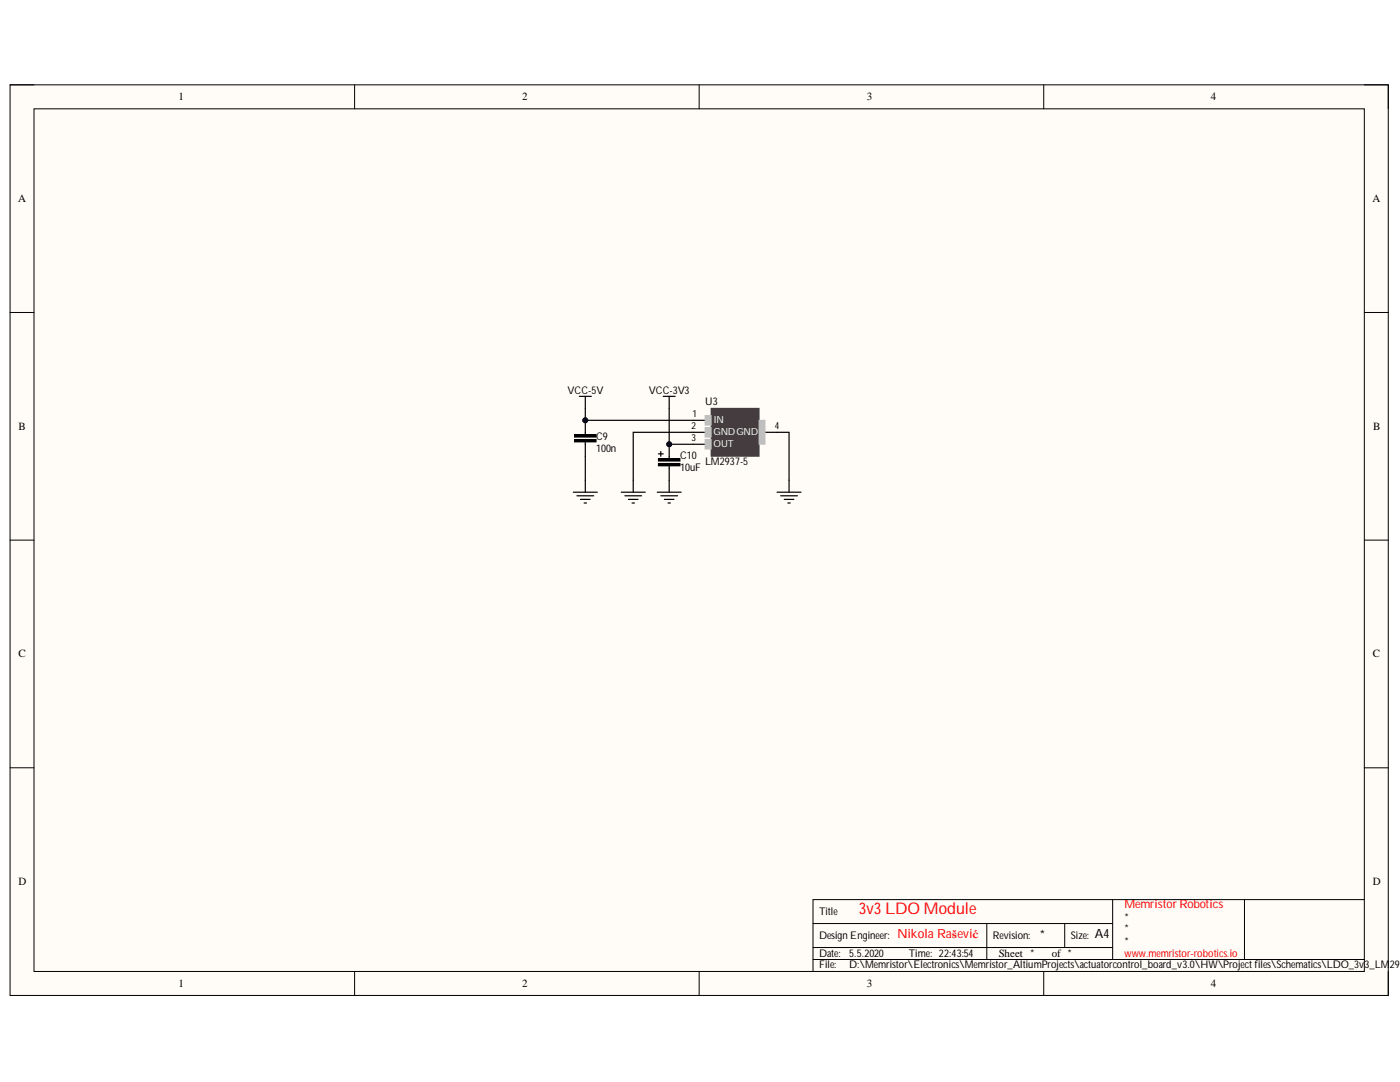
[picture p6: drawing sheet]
<svg xmlns="http://www.w3.org/2000/svg" width="279mm" height="216mm" viewBox="0 0 279 216" stroke-linecap="round" stroke-linejoin="round" font-family="sans-serif">
<defs><g id="words">
<text font-size="3.2" fill="#f00" x="171.4" y="182.4">3v3 LDO Module</text>
<text font-size="2.5" fill="#f00" x="179" y="187.1">Nikola Rašević</text>
<g font-size="2.5">
<text x="207.5" y="187.4">*</text>
<text x="218.5" y="187.1">A4</text>
</g>
<text font-size="2.4" fill="#f00" x="224.4" y="181.2">MemristorRobotics</text>
<g font-size="2.2">
<text x="35.6" y="20">1</text>
<text x="104.2" y="20">2</text>
<text x="173" y="20">3</text>
<text x="241.7" y="20">4</text>
<text x="3.6" y="40.3">A</text>
<text x="273.9" y="40.3">A</text>
<text x="3.7" y="85.8">B</text>
<text x="274.1" y="85.8">B</text>
<text x="3.7" y="131.2">C</text>
<text x="274" y="131.2">C</text>
<text x="3.7" y="176.6">D</text>
<text x="274" y="176.6">D</text>
<text x="199.3" y="190.9">Sheet *</text>
<text x="209.9" y="190.9">of *</text>
<text x="35.6" y="197">1</text>
<text x="104.2" y="197">2</text>
<text x="173" y="197">3</text>
<text x="241.7" y="197">4</text>
</g>
<g font-size="2.1">
<text x="113.2" y="78.5">VCC-5V</text>
<text x="129.5" y="78.5">VCC-3V3</text>
<text x="140.7" y="80.9">U3</text>
<text x="119" y="87.8">C9</text>
<text x="119" y="90.2">100n</text>
<text x="135.7" y="91.6">C10</text>
<text x="135.7" y="94">10uF</text>
<text x="140.7" y="92.8">LM2937-5</text>
<text x="163.5" y="182.5">Title</text>
<text x="224.4" y="183.7">*</text>
<text x="163.5" y="190.9">Date:</text>
<text x="163.5" y="187.3">Design Engineer:</text>
<text x="169.5" y="190.9">5.5.2020</text>
<text x="181.4" y="190.9">Time: 22:43:54</text>
<text x="198.1" y="187.3">Revision:</text>
<text x="213.7" y="187.3">Size:</text>
<text x="224.4" y="186">*</text>
<text x="224.4" y="188.5">*</text>
<text x="163.5" y="193.2">File:</text>
<text x="169.5" y="193.2">D:\Memristor\Electronics\Memristor_AltiumProjects\actuatorcontrol_board_v3.0\HW\Projectfiles\Schematics\LDO_3v</text>
<text x="272.3" y="193.2">3_LM2937</text>
</g>
<text font-size="2.1" fill="#f00" x="224.4" y="190.9">www.memristor-robotics.io</text>
<g font-size="1.9">
<text x="138.2" y="83.3">1</text>
<text x="138" y="85.6">2</text>
<text x="138" y="88">3</text>
<text x="154.7" y="85.6">4</text>
</g>
<g font-size="1.9" fill="#fff">
<text x="142.4" y="84.4">IN</text>
<text x="142.4" y="86.7">GNDGND</text>
<text x="142.4" y="89.1">OUT</text>
</g>
</g></defs>
<path d="M2 16.9h275.1v181.7h-275.1z" fill-rule="evenodd" fill="#fffcf8"/>
<path d="M2 16.9h275.1v181.7h-275.1z" fill="none" stroke="#000" stroke-width=".2"/>
<path d="M6.8 21.7h265.5v172.1h-265.5z" fill-rule="evenodd" fill="#fffcf8"/>
<g fill="none" stroke="#000" stroke-width=".2">
<path d="M2 16.9h4.8M70.8 16.9v4.8M139.5 16.9v4.8M208.3 16.9v4.8M272.3 16.9h4.8v4.8M6.8 21.7h265.5v172.1h-265.5zM2 62.4h4.8M272.3 62.4h4.8M2 107.8h4.8M272.3 107.8h4.8M2 153.2h4.8M272.3 153.2h4.8"/>
<path d="M222.1 179.5v12M248.4 179.5v12M272.3 179.5h-110v14.3M70.8 193.8v4.8M139.5 193.8v4.8M162.3 184.3h59.8M162.3 191.5h110M162.3 189.1h59.8M196.9 184.3v7.2M208.3 193.8v4.8M212.5 184.3v4.8M277.1 193.8v4.8"/>
</g>
<g fill="none" stroke="#000" stroke-width=".24">
<path d="M115.6 79.1h2.4M116.8 79.1v2.4M132.4 79.1h2.3M133.6 79.1v2.4M114.4 98.2h4.8M115.1 98.9h3.4M115.9 99.6h1.9M116.8 95.8v2.4M155.1 98.2h4.8M155.8 98.9h3.3M156.5 99.6h1.9M157.5 95.8v2.4"/>
<path d="M116.6 100.4h.5M157.2 100.4h.5"/>
</g>
<path d="M141.9 81.5h9.6v9.5h-9.6z" fill-rule="evenodd" fill="#443c3e"/>
<path d="M141.9 81.5h9.6v9.5h-9.6z" fill="none" stroke="#443c3e" stroke-width=".2"/>
<path d="M138.3 83.9h2.4M138.3 86.3h2.4M138.3 88.7h2.4M152.7 86.3h2.4" fill="none" stroke="#000" stroke-width=".24"/>
<path d="M140.7 87.7h1.2v1.9h-1.2z" fill-rule="evenodd" fill="#c0c0c0"/>
<path d="M140.7 87.7h1.2v1.9h-1.2z" fill="none" stroke="#c0c0c0" stroke-width=".2"/>
<path d="M140.7 85.3h1.2v1.9h-1.2z" fill-rule="evenodd" fill="#c0c0c0"/>
<path d="M140.7 85.3h1.2v1.9h-1.2z" fill="none" stroke="#c0c0c0" stroke-width=".2"/>
<path d="M140.7 82.9h1.2v1.9h-1.2z" fill-rule="evenodd" fill="#c0c0c0"/>
<path d="M140.7 82.9h1.2v1.9h-1.2z" fill="none" stroke="#c0c0c0" stroke-width=".2"/>
<path d="M151.5 83.9h1.2v4.8h-1.2z" fill-rule="evenodd" fill="#c0c0c0"/>
<path d="M151.5 83.9h1.2v4.8h-1.2z" fill="none" stroke="#c0c0c0" stroke-width=".2"/>
<path d="M131.2 98.2h4.7M131.9 98.9h3.3M132.6 99.6h1.9M133.6 95.8v2.4M133.3 100.4h.5" fill="none" stroke="#000" stroke-width=".24"/>
<circle cx="133.6" cy="88.7" r=".48" fill="#000080"/>
<circle cx="133.6" cy="88.7" r=".48" fill="none" stroke="#000080" stroke-width=".2"/>
<path d="M133.6 88.7v2.3" fill="none" stroke="#000" stroke-width=".24"/>
<circle cx="133.6" cy="88.7" r=".48" fill="#000080"/>
<circle cx="133.6" cy="88.7" r=".48" fill="none" stroke="#000080" stroke-width=".2"/>
<path d="M124 98.2h4.8M124.7 98.9h3.3M125.4 99.6h1.9M126.4 95.8v2.4M131.4 90.6h1M131.9 90.1v.9M133.6 91v.5M133.6 93v2.8M126.1 100.4h.5" fill="none" stroke="#000" stroke-width=".24"/>
<g fill="#000">
<path d="M131.4 91.5h4.3v.5h-4.3z" fill-rule="evenodd"/>
<path d="M131.4 92.5h4.3v.5h-4.3z" fill-rule="evenodd"/>
</g>
<path d="M131.4 91.5h4.3v.5h-4.3zM131.4 92.5h4.3v.5h-4.3z" fill="none" stroke="#000" stroke-width=".2"/>
<circle cx="116.8" cy="83.9" r=".48" fill="#000080"/>
<circle cx="116.8" cy="83.9" r=".48" fill="none" stroke="#000080" stroke-width=".2"/>
<path d="M116.8 83.9v2.4M116.8 88.7v2.3" fill="none" stroke="#000" stroke-width=".24"/>
<circle cx="116.8" cy="83.9" r=".48" fill="#000080"/>
<circle cx="116.8" cy="83.9" r=".48" fill="none" stroke="#000080" stroke-width=".2"/>
<path d="M116.8 86.3v.4M116.8 88.2v.5M133.6 81.5v7.2h4.7M155.1 86.3h2.4v9.5" fill="none" stroke="#000" stroke-width=".24"/>
<g fill="#000">
<path d="M114.7 87.7h4.3v.5h-4.3z" fill-rule="evenodd"/>
<path d="M114.7 86.7h4.3v.5h-4.3z" fill-rule="evenodd"/>
</g>
<path d="M114.7 87.7h4.3v.5h-4.3zM114.7 86.7h4.3v.5h-4.3z" fill="none" stroke="#000" stroke-width=".2"/>
<circle cx="133.6" cy="88.7" r=".48" fill="#000080"/>
<circle cx="133.6" cy="88.7" r=".48" fill="none" stroke="#000080" stroke-width=".2"/>
<path d="M116.8 81.5v2.4h21.5M116.8 91v4.8M138.3 86.3h-11.9v9.5" fill="none" stroke="#000" stroke-width=".24"/>
<circle cx="116.8" cy="83.9" r=".48" fill="#000080"/>
<circle cx="116.8" cy="83.9" r=".48" fill="none" stroke="#000080" stroke-width=".2"/>
<use href="#words"/>
</svg>
